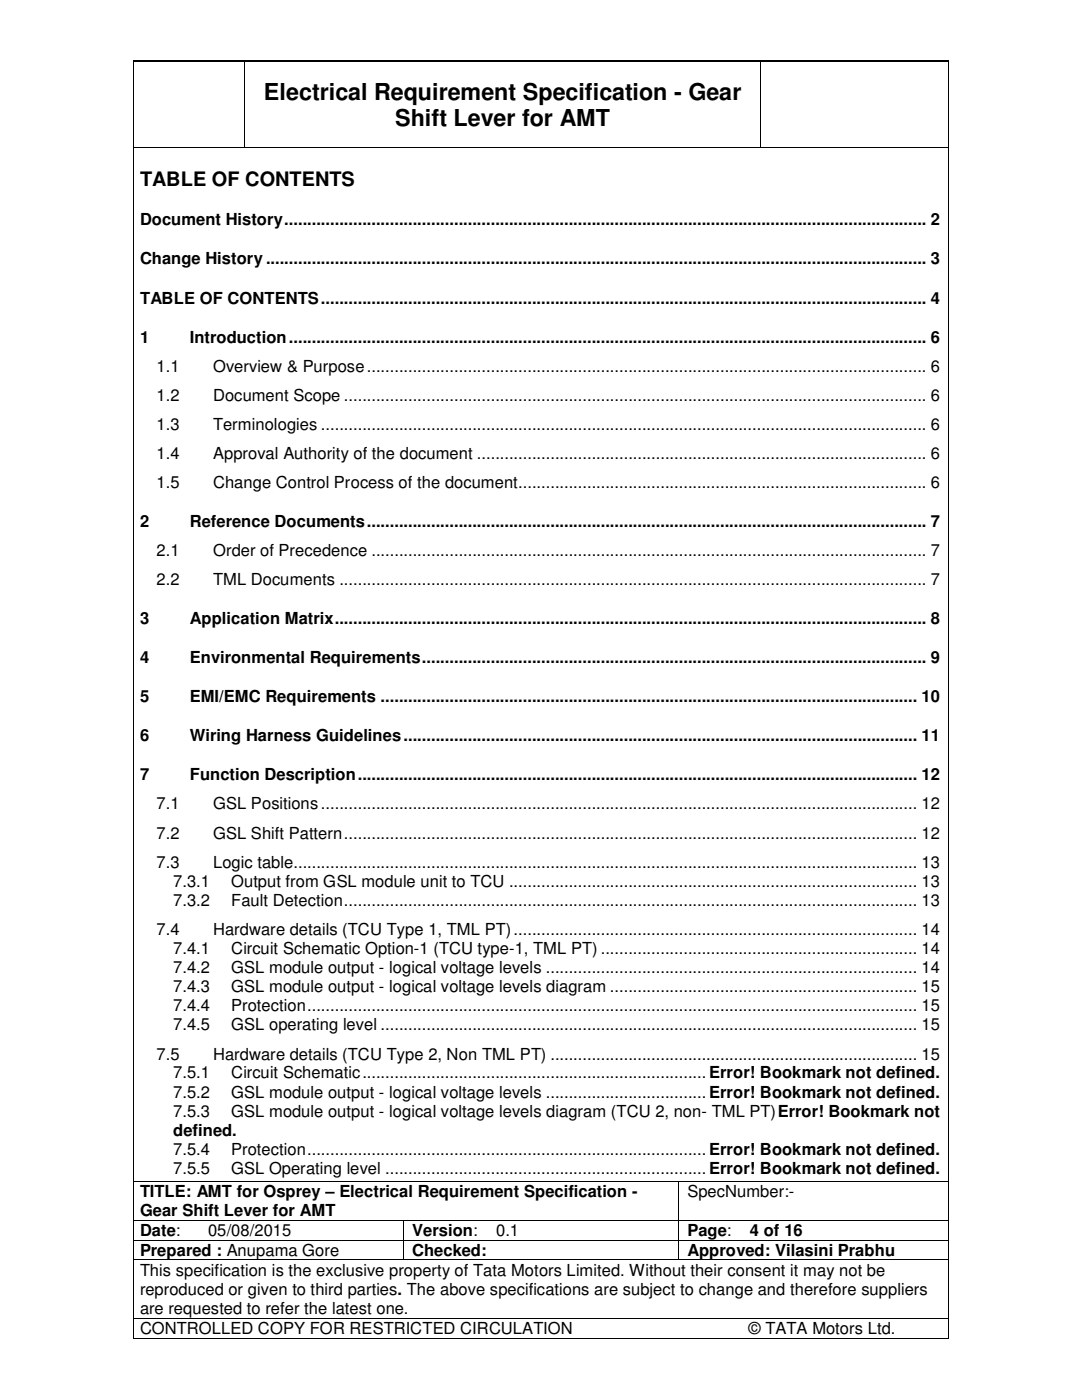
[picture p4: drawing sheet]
<svg xmlns="http://www.w3.org/2000/svg" width="216mm" height="279mm" viewBox="0 0 216 279" stroke-linecap="round" stroke-linejoin="round" font-family="sans-serif">
<defs><g id="words">
<g font-size="4.7">
<text x="52.7" y="19.9">Electrical Requirement Specification - Gear</text>
<text x="78.9" y="25.2">Shift Lever for AMT</text>
</g>
<text font-size="4" x="27.9" y="37.1">TABLE OF CONTENTS</text>
<g font-size="3.3">
<text x="27.9" y="45">Document History ............................................................................................................................................ 2</text>
<text x="27.9" y="52.7">Change History ................................................................................................................................................ 3</text>
<text x="27.9" y="60.6">TABLE OF CONTENTS .................................................................................................................................... 4</text>
<text x="27.9" y="68.4">1</text>
<text x="37.9" y="68.4">Introduction ........................................................................................................................................... 6</text>
<text x="31.2" y="74.2">1.1</text>
<text x="42.5" y="74.2">Overview &amp; Purpose .......................................................................................................................... 6</text>
<text x="31.2" y="80">1.2</text>
<text x="42.5" y="80">Document Scope ............................................................................................................................... 6</text>
<text x="31.2" y="85.8">1.3</text>
<text x="42.5" y="85.8">Terminologies .................................................................................................................................... 6</text>
<text x="31.2" y="91.6">1.4</text>
<text x="42.5" y="91.6">Approval Authority of the document .................................................................................................. 6</text>
<text x="31.2" y="97.4">1.5</text>
<text x="42.5" y="97.4">Change Control Process of the document ......................................................................................... 6</text>
<text x="27.9" y="105.2">2</text>
<text x="37.9" y="105.2">Reference Documents .......................................................................................................................... 7</text>
<text x="31.2" y="111">2.1</text>
<text x="42.5" y="111">Order of Precedence ......................................................................................................................... 7</text>
<text x="31.2" y="116.8">2.2</text>
<text x="42.5" y="116.8">TML Documents ................................................................................................................................ 7</text>
<text x="27.9" y="124.6">3</text>
<text x="37.9" y="124.6">Application Matrix ................................................................................................................................. 8</text>
<text x="27.9" y="132.3">4</text>
<text x="37.9" y="132.3">Environmental Requirements .............................................................................................................. 9</text>
<text x="27.9" y="140.2">5</text>
<text x="37.9" y="140.2">EMI/EMC Requirements ..................................................................................................................... 10</text>
<text x="27.9" y="148">6</text>
<text x="37.9" y="148">Wiring Harness Guidelines ................................................................................................................ 11</text>
<text x="27.9" y="155.7">7</text>
<text x="37.9" y="155.7">Function Description .......................................................................................................................... 12</text>
<text x="31.2" y="161.5">7.1</text>
<text x="42.5" y="161.5">GSL Positions .................................................................................................................................. 12</text>
<text x="31.2" y="167.3">7.2</text>
<text x="42.5" y="167.3">GSL Shift Pattern ............................................................................................................................. 12</text>
<text x="31.2" y="173.1">7.3</text>
<text x="42.5" y="173.1">Logic table........................................................................................................................................ 13</text>
<text x="34.6" y="177">7.3.1</text>
<text x="46.1" y="177">Output from GSL module unit to TCU ......................................................................................... 13</text>
<text x="34.6" y="180.8">7.3.2</text>
<text x="46.1" y="180.8">Fault Detection ............................................................................................................................. 13</text>
<text x="31.2" y="186.6">7.4</text>
<text x="34.6" y="190.4">7.4.1</text>
<text x="42.5" y="186.6">Hardware details (TCU Type 1, TML PT) ........................................................................................ 14</text>
<text x="46.1" y="190.4">Circuit Schematic Option-1 (TCU type-1, TML PT) ..................................................................... 14</text>
<text x="34.6" y="194.2">7.4.2</text>
<text x="34.6" y="198">7.4.3</text>
<text x="46.1" y="194.2">GSL module output - logical voltage levels ................................................................................. 14</text>
<text x="46.1" y="198">GSL module output - logical voltage levels diagram ................................................................... 15</text>
<text x="34.6" y="201.8">7.4.4</text>
<text x="46.1" y="201.8">Protection ..................................................................................................................................... 15</text>
<text x="34.6" y="205.7">7.4.5</text>
<text x="46.1" y="205.7">GSL operating level ..................................................................................................................... 15</text>
<text x="31.2" y="211.5">7.5</text>
<text x="34.6" y="215.2">7.5.1</text>
<text x="42.5" y="211.5">Hardware details (TCU Type 2, Non TML PT) ................................................................................ 15</text>
<text x="46.1" y="215.2">Circuit Schematic ........................................................................... Error! Bookmark not defined.</text>
<text x="34.6" y="219.1">7.5.2</text>
<text x="46.1" y="219.1">GSL module output - logical voltage levels ................................... Error! Bookmark not defined.</text>
<text x="34.6" y="222.9">7.5.3</text>
<text x="34.6" y="226.7">defined.</text>
<text x="46.1" y="222.9">GSL module output - logical voltage levels diagram (TCU 2, non- TML PT)Error! Bookmark not</text>
<text x="34.6" y="230.5">7.5.4</text>
<text x="46.1" y="230.5">Protection ....................................................................................... Error! Bookmark not defined.</text>
<text x="27.9" y="238.8">TITLE: AMT for Osprey – Electrical Requirement Specification -</text>
<text x="34.6" y="234.4">7.5.5</text>
<text x="46.1" y="234.4">GSL Operating level ...................................................................... Error! Bookmark not defined.</text>
<text x="137.2" y="238.8">SpecNumber:-</text>
<text x="27.9" y="242.7">Gear Shift Lever for AMT</text>
<text x="27.9" y="246.6">Date:</text>
<text x="27.9" y="250.6">Prepared : Anupama Gore</text>
<text x="41.5" y="246.6">05/08/2015</text>
<text x="82.3" y="246.6">Version:</text>
<text x="82.3" y="250.6">Checked:</text>
<text x="99" y="246.6">0.1</text>
<text x="137.2" y="246.6">Page:</text>
<text x="137.2" y="250.6">Approved: Vilasini Prabhu</text>
<text x="149.6" y="246.6">4 of 16</text>
<text x="27.9" y="254.6">This specification is the exclusive property of Tata Motors Limited. Without their consent it may not be</text>
<text x="27.9" y="258.4">reproduced or given to third parties. The above specifications are subject to change and therefore suppliers</text>
<text x="27.9" y="262.3">are requested to refer the latest one.</text>
<text x="27.9" y="266.2">CONTROLLED COPY FOR RESTRICTED CIRCULATION</text>
<text x="149.4" y="266.2">© TATA Motors Ltd.</text>
</g>
</g></defs>
<g fill="#000">
<path d="M26.5 12.1h.1v.1h-.1zM26.6 12.2l.2 .2zM48.7 12.2h.2v.2h-.2zM151.7 12.2h.2v.2h-.2zM189.1 12.1h.1v.1h-.1zM26.6 29.4l.2 .1zM48.7 29.4h.2v.1h-.2zM151.7 29.4h.2v.1h-.2zM189 29.4h.2v.1h-.2zM26.6 235.6h.2v.2h-.2zM135.3 235.6h.2v.2h-.2zM26.6 243.4h.2v.2h-.2z"/>
<path d="M26.6 247.4h.2v.2h-.2zM26.6 251.4h.2v.1h-.2zM80.4 243.4h.1v.2h-.1zM80.4 247.4h.1v.2h-.1zM80.4 251.4h.1v.1h-.1zM135.3 243.4h.2v.2h-.2zM135.3 247.4h.2v.2h-.2zM135.3 251.4h.2v.1h-.2zM189 251.4h.2v.1h-.2zM26.5 267h.1v.1h-.1zM26.6 263h.2v.1h-.2zM189 263h.2v.1h-.2z"/>
<path d="M189.1 267h.1v.1h-.1z"/>
</g>
<g fill="none" stroke="#000" stroke-width=".2">
<path d="M26.5 12.2v254.8M26.6 12.1h162.5M26.8 12.3h21.9M48.8 12.2v17.2M48.9 12.3h102.8M151.8 12.2v17.2M151.9 12.3h37.2M189.2 12.2v254.8M26.8 29.5h21.9M48.9 29.5h102.8M151.9 29.5h37.2M26.8 235.7h108.5"/>
<path d="M135.4 235.8v7.6M135.5 235.7h53.6M26.8 243.5h53.6M26.8 247.5h53.6M26.8 251.5h53.6M80.5 243.6v3.8M80.5 247.6v3.8M80.5 243.5h54.8M80.5 247.5h54.8M80.5 251.5h54.8M135.4 243.6v3.8M135.4 247.6v3.8"/>
<path d="M135.5 243.5h53.6M135.5 247.5h53.6M135.5 251.5h53.5M26.6 267h162.5M26.8 263.1h162.3"/>
</g>
<use href="#words"/>
</svg>
